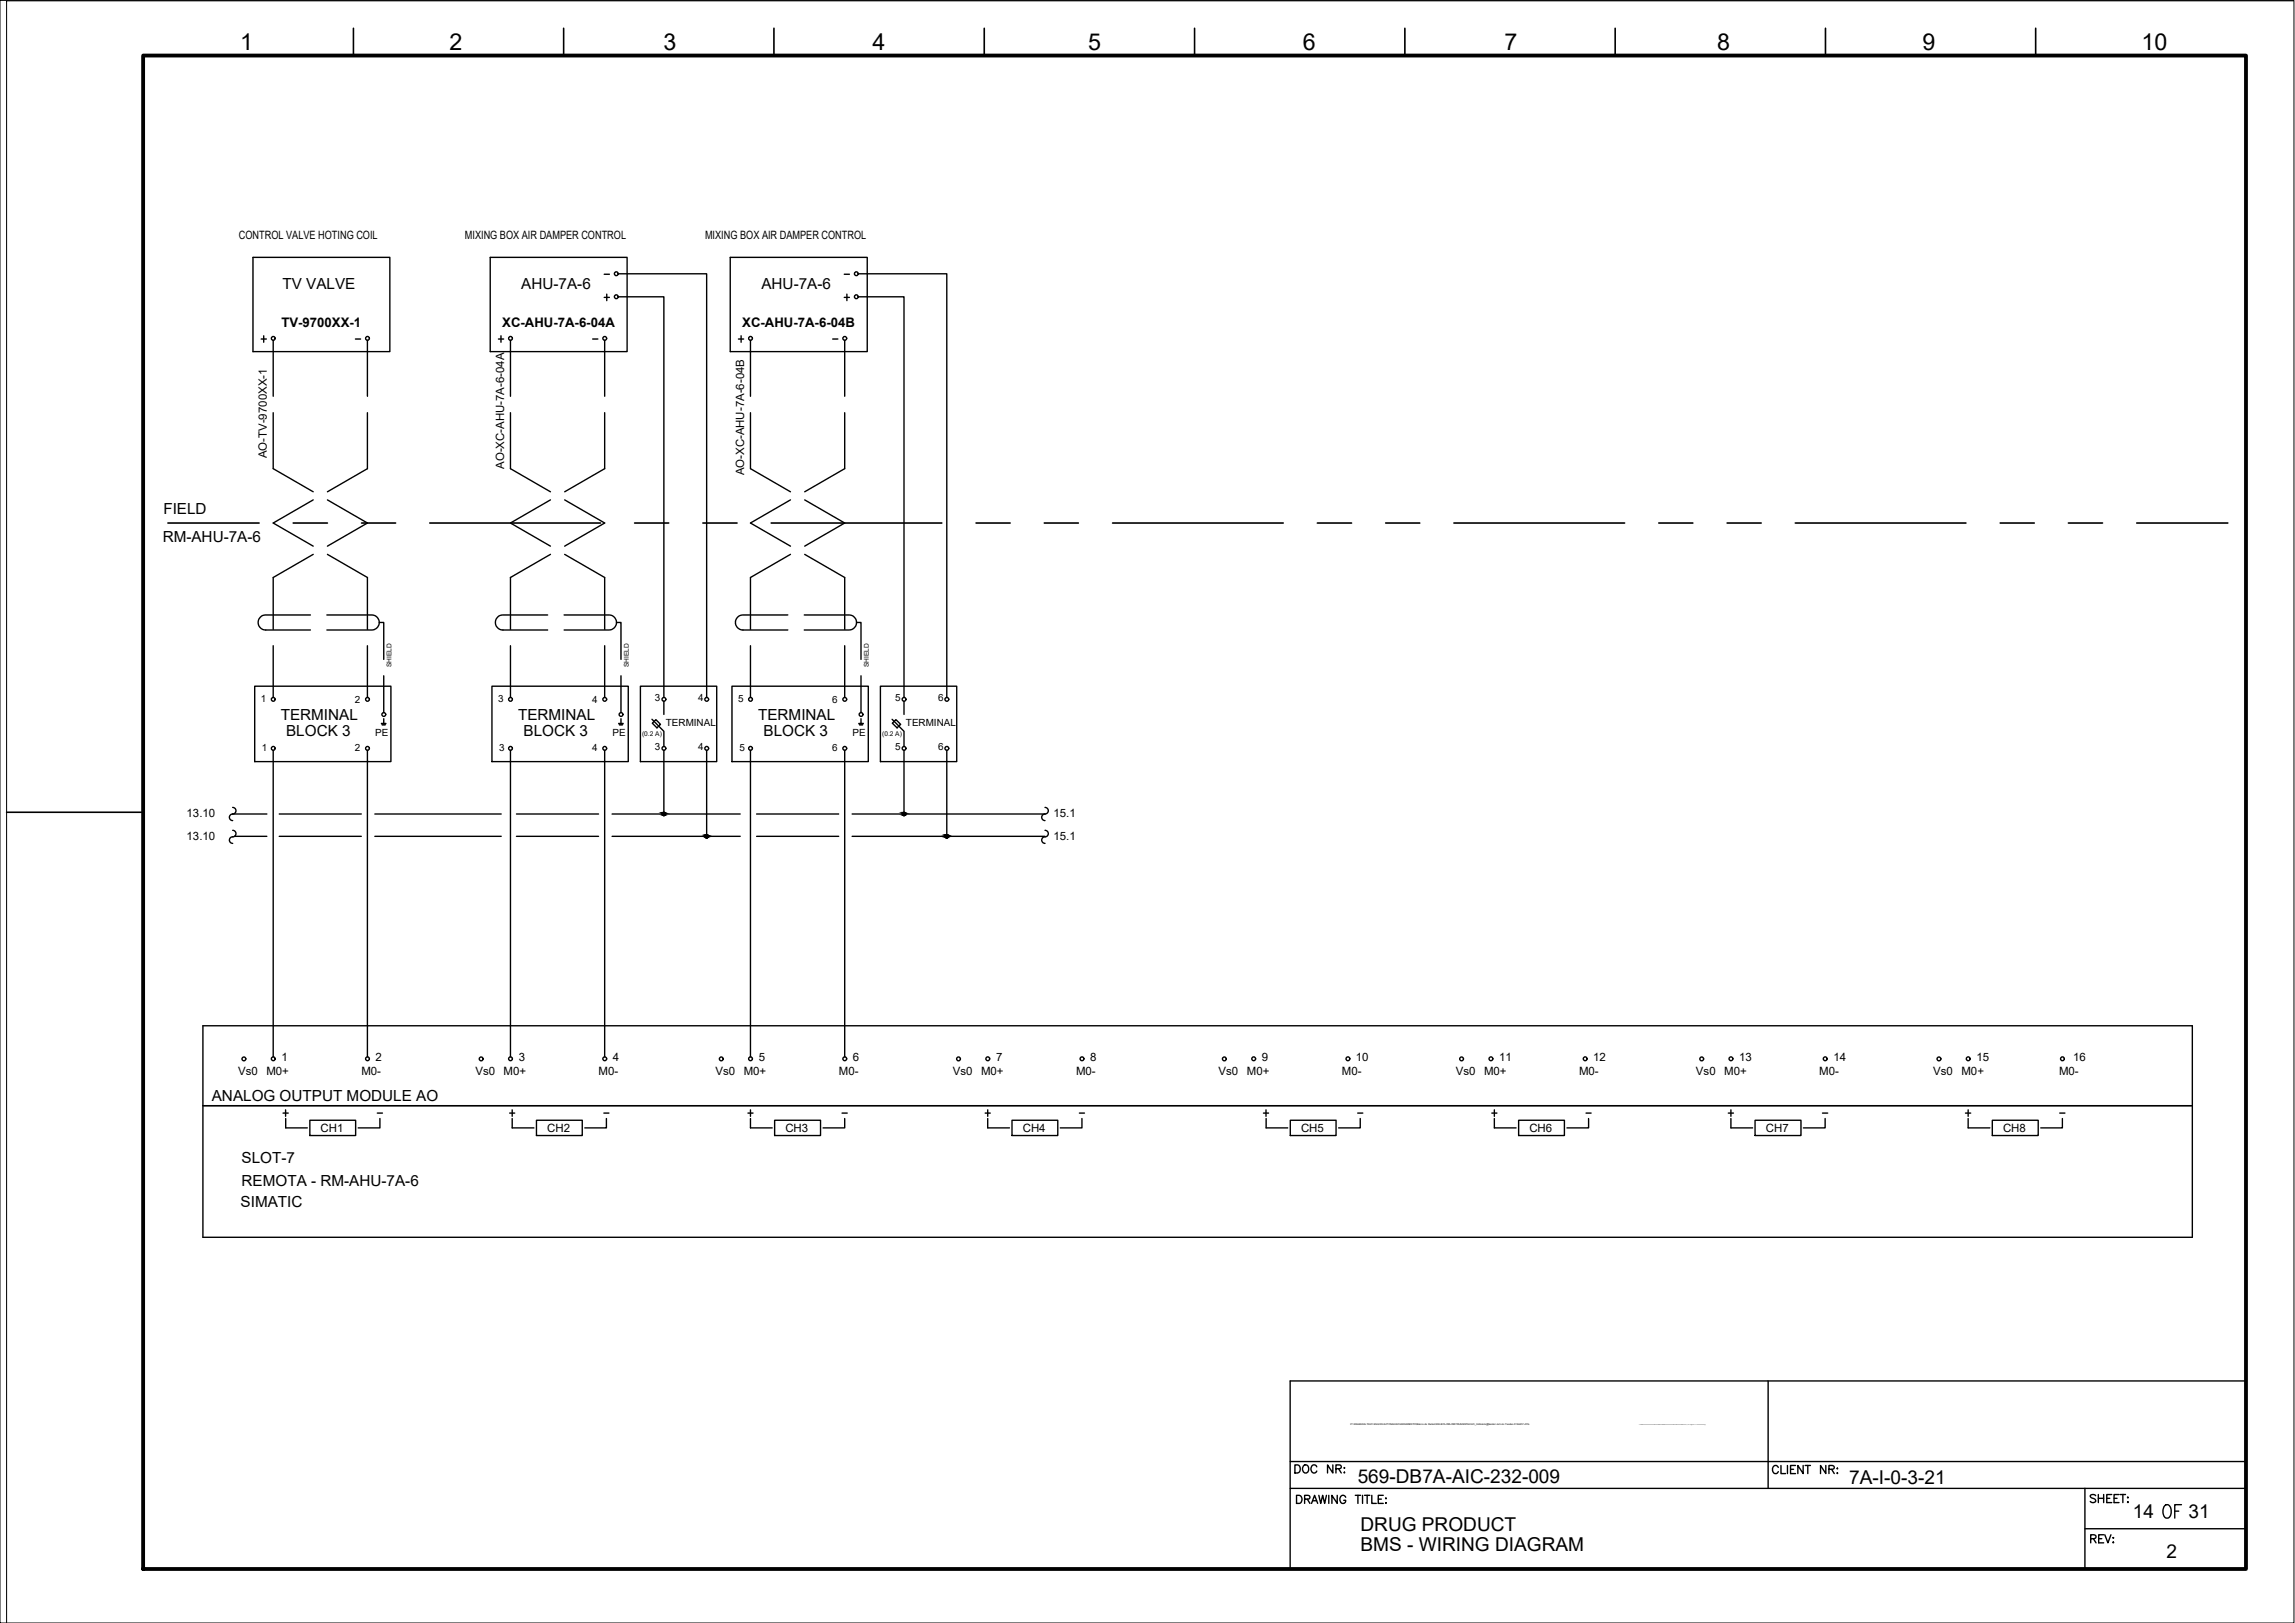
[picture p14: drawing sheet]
<svg xmlns="http://www.w3.org/2000/svg" width="420mm" height="297mm" viewBox="0 0 420 297" stroke-linecap="round" stroke-linejoin="round" font-family="sans-serif">
<defs><g id="words">
<text font-size="5.7" x="394.8" y="279">OF</text>
<g font-size="4.3">
<text x="44" y="9.1">1</text>
<text x="82.3" y="9.1">2</text>
<text x="121.5" y="9.1">3</text>
<text x="159.7" y="9.1">4</text>
<text x="199.2" y="9.1">5</text>
<text x="238.5" y="9.1">6</text>
<text x="275.4" y="9.1">7</text>
<text x="314.3" y="9.1">8</text>
<text x="352" y="9.1">9</text>
<text x="392" y="9.1">10</text>
</g>
<g font-size="4">
<text x="46.6" y="63.9">+</text>
<text x="90" y="63.9">+</text>
</g>
<g font-size="3.5">
<text x="248.6" y="271.4">569-DB7A-AIC-232-009</text>
<text x="338.5" y="271.5">7A-I-0-3-21</text>
<text x="249.1" y="280.3">DRUG PRODUCT</text>
<text x="390.5" y="277.8">14</text>
<text x="400.7" y="277.8">31</text>
<text x="249.1" y="283.8">BMS - WIRING DIAGRAM</text>
<text x="396.6" y="285.1">2</text>
</g>
<g font-size="2.8">
<text x="51.7" y="52.9">TV VALVE</text>
<text x="95.4" y="52.9">AHU-7A-6</text>
<text x="139.4" y="52.9">AHU-7A-6</text>
<text x="29.9" y="94">FIELD</text>
<text x="29.8" y="99.2">RM-AHU-7A-6</text>
<text x="51.4" y="131.7">TERMINAL</text>
<text x="94.8" y="131.7">TERMINAL</text>
<text x="138.8" y="131.7">TERMINAL</text>
<text x="52.4" y="134.6">BLOCK 3</text>
<text x="95.8" y="134.6">BLOCK 3</text>
<text x="139.8" y="134.6">BLOCK 3</text>
<text x="38.8" y="201.5">ANALOG OUTPUT MODULE AO</text>
<text x="44.2" y="212.8">SLOT-7</text>
<text x="44" y="220.9">SIMATIC</text>
<text x="44.2" y="217">REMOTA - RM-AHU-7A-6</text>
</g>
<g font-size="2.6">
<text x="109.4" y="51.5">-</text>
<text x="153.5" y="51.5">-</text>
<text x="63.9" y="63.1">-</text>
<text x="107.2" y="63.1">-</text>
<text x="151.3" y="63.1">-</text>
<text x="67.7" y="205">-</text>
<text x="109.4" y="205">-</text>
<text x="152.8" y="205">-</text>
<text x="196.5" y="205">-</text>
<text x="247.3" y="205">-</text>
<text x="289.3" y="205">-</text>
<text x="332.3" y="205">-</text>
<text x="375.7" y="205">-</text>
</g>
<g font-size="2.4">
<text x="51.5" y="59.9">TV-9700XX-1</text>
<text x="91.9" y="59.9">XC-AHU-7A-6-04A</text>
<text x="135.9" y="59.9">XC-AHU-7A-6-04B</text>
</g>
<g font-size="2.1">
<text x="43.7" y="43.8">CONTROL VALVE HOTING COIL</text>
<text x="85.1" y="43.8">MIXING BOX AIR DAMPER CONTROL</text>
<text x="129.1" y="43.8">MIXING BOX AIR DAMPER CONTROL</text>
<text x="48.9" y="83.9" transform="rotate(-90 48.9 83.9)">AO-TV-9700XX-1</text>
<text x="92.3" y="85.8" transform="rotate(-90 92.3 85.8)">AO-XC-AHU-7A-6-04A</text>
<text x="136.2" y="87" transform="rotate(-90 136.2 87)">AO-XC-AHU-7A-6-04B</text>
<text x="34.2" y="149.5">13.10</text>
<text x="192.9" y="149.5">15.1</text>
<text x="34.2" y="153.7">13.10</text>
<text x="192.9" y="153.7">15.1</text>
<text x="43.6" y="196.8">Vs0</text>
<text x="48.8" y="196.8">M0+</text>
<text x="51.5" y="194.2">1</text>
<text x="66.2" y="196.8">M0-</text>
<text x="68.7" y="194.2">2</text>
<text x="87.1" y="196.8">Vs0</text>
<text x="92.2" y="196.8">M0+</text>
<text x="95" y="194.2">3</text>
<text x="109.6" y="196.8">M0-</text>
<text x="112.2" y="194.2">4</text>
<text x="131" y="196.8">Vs0</text>
<text x="136.2" y="196.8">M0+</text>
<text x="138.9" y="194.2">5</text>
<text x="153.6" y="196.8">M0-</text>
<text x="156.1" y="194.2">6</text>
<text x="174.4" y="196.8">Vs0</text>
<text x="179.6" y="196.8">M0+</text>
<text x="182.4" y="194.2">7</text>
<text x="197" y="196.8">M0-</text>
<text x="199.6" y="194.2">8</text>
<text x="223.1" y="196.8">Vs0</text>
<text x="228.3" y="196.8">M0+</text>
<text x="231" y="194.2">9</text>
<text x="245.7" y="196.8">M0-</text>
<text x="248.2" y="194.2">10</text>
<text x="266.5" y="196.8">Vs0</text>
<text x="271.7" y="196.8">M0+</text>
<text x="274.4" y="194.2">11</text>
<text x="289.1" y="196.8">M0-</text>
<text x="291.7" y="194.2">12</text>
<text x="310.5" y="196.8">Vs0</text>
<text x="315.7" y="196.8">M0+</text>
<text x="318.4" y="194.2">13</text>
<text x="333.1" y="196.8">M0-</text>
<text x="335.6" y="194.2">14</text>
<text x="353.9" y="196.8">Vs0</text>
<text x="359.1" y="196.8">M0+</text>
<text x="361.8" y="194.2">15</text>
<text x="377" y="196.8">M0-</text>
<text x="379.6" y="194.2">16</text>
<text x="58.7" y="207.2">CH1</text>
<text x="100.2" y="207.2">CH2</text>
<text x="143.8" y="207.2">CH3</text>
<text x="187.2" y="207.2">CH4</text>
<text x="238.2" y="207.2">CH5</text>
<text x="280" y="207.2">CH6</text>
<text x="323.3" y="207.2">CH7</text>
<text x="366.7" y="207.2">CH8</text>
</g>
<g font-size="1.8">
<text x="47.8" y="128.6">1</text>
<text x="65" y="128.6">2</text>
<text x="91.2" y="128.6">3</text>
<text x="108.4" y="128.6">4</text>
<text x="119.9" y="128.3">3</text>
<text x="127.8" y="128.3">4</text>
<text x="135.2" y="128.6">5</text>
<text x="152.4" y="128.6">6</text>
<text x="163.9" y="128.3">5</text>
<text x="171.7" y="128.3">6</text>
<text x="48" y="137.4">1</text>
<text x="65" y="137.5">2</text>
<text x="68.7" y="134.8">PE</text>
<text x="91.4" y="137.4">3</text>
<text x="108.4" y="137.5">4</text>
<text x="112.1" y="134.8">PE</text>
<text x="119.9" y="137.3">3</text>
<text x="121.9" y="132.9">TERMINAL</text>
<text x="127.8" y="137.3">4</text>
<text x="135.4" y="137.4">5</text>
<text x="152.4" y="137.5">6</text>
<text x="156.1" y="134.8">PE</text>
<text x="163.9" y="137.3">5</text>
<text x="165.9" y="132.9">TERMINAL</text>
<text x="171.7" y="137.3">6</text>
</g>
<g font-size="1.2">
<text x="71.7" y="122.1" transform="rotate(-90 71.7 122.1)">SHIELD</text>
<text x="115.1" y="122.1" transform="rotate(-90 115.1 122.1)">SHIELD</text>
<text x="159.1" y="122.1" transform="rotate(-90 159.1 122.1)">SHIELD</text>
<text x="117.6" y="134.7">(0.2 A)</text>
<text x="161.5" y="134.7">(0.2 A)</text>
</g>
<text font-size=".5" x="247.3" y="260.8">P:\569-BAXALTA\01.ENG\03.AUTOMACAO\ANDAMENTO\Banco de Dados\569-B7A-INS-INSTRUMENTACAO_moliveira@tessler-com-br-Tessler-5164457.JPG</text>
</g></defs>
<!-- layer: G-TTLB-TTLB -->
<path d="M26.2 10.2h385v277h-385z" fill="none" stroke="#000" stroke-width=".7"/>
<!-- layer: G-TTLB-OTLN -->
<path d="M419.9 .2h-418.7v296.8" fill="none" stroke="#000" stroke-width=".18"/>
<!-- layer: G-TTLB-INDX -->
<path d="M64.7 5.2v5M103.2 5.2v5M141.7 5.2v5M180.2 5.2v5M218.7 5.2v5M257.2 5.2v5M295.7 5.2v5M334.2 5.2v5M372.7 5.2v5M1.2 148.7h25" fill="none" stroke="#000" stroke-width=".3"/>
<!-- layer: LGSP IA4$0$LG_PLOT -->
<path d="M323.7 252.7v19.7M236.2 267.5h175M236.2 272.4h175M381.7 279.8h29.5M381.7 272.4v14.8M236.2 287.2h175" fill="none" stroke="#000" stroke-width=".25"/>
<!-- layer: LG_PLOT -->
<g fill="none" stroke="#000" stroke-width=".25">
<path d="M411.2 252.7h-175v34.5M237.1 268.1h.5a.8 .8 0 0 1 .5 .7 .8 .8 0 0 1-.5 .8h-.5zM237.4 273.7h.5a.8 .8 0 0 1 .5 .7 .8 .8 0 0 1-.5 .8h-.5zM238.6 268.3a.6 .6 0 0 1 .8-.1 .6 .6 0 0 1 .2 .8 .56 .56 0 0 1-.6 .6 .56 .56 0 0 1-.5-.6zM238.8 274.4l.9-.1 .1-.2v-.3l-.3-.1h-.7v1.5M239.3 274.4l.5 .8M240.1 275.2l.6-1.5 .5 1.5M240.3 274.7h.7M241.1 268.5a.54 .54 0 0 0-.7-.4 .54 .54 0 0 0-.4 .6 .6 .6 0 0 0 .3 .8 .6 .6 0 0 0 .8-.3M241.4 273.7l.4 1.5 .3-1.5 .4 1.5 .3-1.5M243.3 273.7v1.5M244 268.1v1.5l-1-1.5v1.5"/>
<path d="M244.6 268.8l.8-.1 .2-.2-.1-.2-.3-.2h-.6v1.5M244.8 273.7v1.5l-1-1.5v1.5M245.1 268.8l.5 .8M246.1 269.5h.1zM246.1 268.6v.1zM246.4 274a.54 .54 0 0 0-.7-.3 .54 .54 0 0 0-.4 .5 .61 .61 0 0 0 .2 .8 .61 .61 0 0 0 .8-.1l.1-.3h-.4M248.1 273.7h1M248.6 273.7v1.5M249.4 273.7v1.5M249.8 273.7h1M250.3 273.7v1.5M251.1 273.7v1.5h.9"/>
<path d="M252.3 274.4h.6M253.2 273.7h-.9v1.5h.9M253.7 274.2h.1zM253.7 275v.2zM325.6 268.6a.54 .54 0 0 0-.7-.4 .54 .54 0 0 0-.4 .6 .6 .6 0 0 0 .2 .8 .6 .6 0 0 0 .8-.1l.1-.2M326.1 268.2v1.5h.8M327.2 268.2v1.5M327.8 268.9h.6M328.7 268.2h-.9v1.5h.9M330.1 268.2v1.5l-1-1.5v1.5M330.5 268.2h.9M331 268.2v1.5"/>
<path d="M334.3 268.2v1.5l-1-1.5v1.5M334.8 268.9l.9-.1 .1-.2-.1-.2-.3-.2h-.6v1.5M335.3 268.9l.5 .8M336.3 268.8h.1zM336.4 269.5v.2zM383.7 273.7a.57 .57 0 0 0-1 .2l.2 .3 .6 .2 .2 .4a.66 .66 0 0 1-1 0M384.2 273.5v1.5M384.2 274.2h.9M385.1 273.5v1.5M385.7 274.2h.5M386.6 273.5h-.9v1.5h.9M387 274.2h.6"/>
<path d="M387.9 273.5h-.9v1.5h.9M388.2 273.5h.9M388.6 273.5v1.5M389.5 274.1h.1zM389.5 274.9h.1zM382.8 281.6l.8-.1 .1-.2v-.3l-.3-.1h-.6v1.5M383.2 281.6l.5 .8M384.2 281.6h.6M385.1 280.9h-.9v1.5h.9M385.3 280.9l.6 1.5 .6-1.5M386.8 281.5h.2zM386.9 282.2v.2z"/>
</g>
<!-- layer: I_LIMIT_LINE -->
<g fill="none" stroke="#000" stroke-width=".3">
<path d="M30.7 95.7h16.7M53.7 95.7h6.2M66.2 95.7h6.2M78.7 95.7h31.2M116.2 95.7h6.2M128.7 95.7h6.2M141.2 95.7h31.2M178.7 95.7h6.2M191.2 95.7h6.2M203.7 95.7h31.2M241.2 95.7h6.2M253.7 95.7h6.2"/>
<path d="M266.2 95.7h31.2M303.7 95.7h6.2M316.2 95.7h6.2M328.7 95.7h31.2M366.2 95.7h6.2M378.7 95.7h6.2M391.2 95.7h16.7"/>
</g>
<!-- layer: 0 -->
<g fill="none" stroke="#000" stroke-width=".25">
<path d="M113.2 54.3h8.3v73.4M113.2 50.1h16.2v77.6M157.1 54.3h8.4v73.4M157.1 50.1h16.2v77.6M121.5 137.3v11.7M129.4 137.3v15.8M165.5 137.3v11.7M173.3 137.3v15.8M42.6 149h6.3M42.9 153.1h6M51.1 149h15M51.1 153.1h15"/>
<path d="M68.6 149h23.2M68.6 153.1h23.2M94.6 149h15M94.6 153.1h15M112.1 149h23.4M112.1 153.1h23.4M138.5 149h15M138.5 153.1h15M156 149h35.3M156 153.1h35.3M401.4 187.7v38.7"/>
<circle cx="121.5" cy="149" r=".31"/>
<circle cx="129.4" cy="153.1" r=".31"/>
<circle cx="165.5" cy="149" r=".31"/>
<circle cx="173.3" cy="153.1" r=".31"/>
</g>
<!-- layer: I_DATA -->
<g fill="none" stroke="#000" stroke-width=".25">
<path d="M46.3 47.1h25.1v17.3h-25.1zM89.7 47.1h25.1v17.3h-25.1zM110.6 54.4h1M111.1 53.8v1.2M133.7 47.1h25.1v17.3h-25.1zM154.6 54.4h.9M155 53.8v1.2M135.2 62h.9M135.7 61.5v1.1M46.6 125.6h25v13.8h-25zM69.8 132.4h.9M69.9 132.5h.7"/>
<path d="M70 132.7h.5M70.3 131.5v.9M90.1 125.6h24.9v13.8h-24.9zM113.3 132.4h.8M113.3 132.5h.7M113.4 132.7h.5M113.7 131.5v.9M117.2 125.6h14v13.8h-14zM134 125.6h25v13.8h-25zM157.2 132.4h.9M157.3 132.5h.7M157.4 132.7h.5"/>
<path d="M157.6 131.5v.9M161.2 125.6h14v13.8h-14zM401.4 187.7h-364.3v38.7h364.3M37.1 202.4h364.3M51.8 203.7h1M52.3 203.1v1.2M52.3 204.7v1.7h4M56.7 205h8.4v2.8h-8.4zM69.6 204.7v1.7h-4M93.3 203.7h.9M93.8 204.7v1.7h3.9M93.8 203.1v1.2"/>
<path d="M98.2 205h8.4v2.8h-8.4zM111 204.7v1.7h-3.9M136.9 203.7h1M137.4 204.7v1.7h4M137.4 203.1v1.2M141.8 205h8.4v2.8h-8.4zM154.6 204.7v1.7h-3.9M180.4 203.7h.9M180.8 204.7v1.7h4M180.8 203.1v1.2M185.3 205h8.4v2.8h-8.4zM198.1 204.7v1.7h-4"/>
<path d="M231.3 203.7h.9M231.8 203.1v1.2M231.8 204.7v1.7h4M236.2 205h8.4v2.8h-8.4zM249 204.7v1.7h-3.9M273.1 203.7h.9M273.6 204.7v1.7h4M273.6 203.1v1.2M278 205h8.4v2.8h-8.4zM290.8 204.7v1.7h-3.9M316.4 203.7h1M316.9 204.7v1.7h4"/>
<path d="M316.9 203.1v1.2M321.3 205h8.4v2.8h-8.4zM334.1 204.7v1.7h-3.9M359.8 203.7h1M360.3 204.7v1.7h4M360.3 203.1v1.2M364.7 205h8.4v2.8h-8.4zM377.6 204.7v1.7h-4"/>
<circle cx="112.8" cy="54.3" r=".35"/>
<circle cx="156.8" cy="54.3" r=".35"/>
<circle cx="137.4" cy="61.9" r=".35"/>
<circle cx="50" cy="128" r=".35"/>
<circle cx="50" cy="137" r=".35"/>
<circle cx="67.3" cy="128" r=".35"/>
<circle cx="67.3" cy="137" r=".35"/>
<circle cx="70.3" cy="130.8" r=".35"/>
<circle cx="93.5" cy="128" r=".35"/>
<circle cx="93.5" cy="137" r=".35"/>
<circle cx="110.7" cy="128" r=".35"/>
<circle cx="110.7" cy="137" r=".35"/>
<circle cx="113.7" cy="130.8" r=".35"/>
<circle cx="121.5" cy="137" r=".35"/>
<circle cx="121.5" cy="128" r=".35"/>
<circle cx="129.4" cy="128" r=".35"/>
<circle cx="129.4" cy="137" r=".35"/>
<circle cx="137.4" cy="137" r=".35"/>
<circle cx="137.4" cy="128" r=".35"/>
<circle cx="154.7" cy="128" r=".35"/>
<circle cx="154.7" cy="137" r=".35"/>
<circle cx="157.6" cy="130.8" r=".35"/>
<circle cx="165.5" cy="137" r=".35"/>
<circle cx="165.5" cy="128" r=".35"/>
<circle cx="173.3" cy="137" r=".35"/>
<circle cx="173.3" cy="128" r=".35"/>
<circle cx="44.7" cy="193.8" r=".35"/>
<circle cx="50" cy="193.8" r=".35"/>
<circle cx="67.3" cy="193.8" r=".35"/>
<circle cx="88.1" cy="193.8" r=".35"/>
<circle cx="93.5" cy="193.8" r=".35"/>
<circle cx="110.7" cy="193.8" r=".35"/>
<circle cx="132" cy="193.8" r=".35"/>
<circle cx="137.4" cy="193.8" r=".35"/>
<circle cx="154.7" cy="193.8" r=".35"/>
<circle cx="175.5" cy="193.8" r=".35"/>
<circle cx="180.8" cy="193.8" r=".35"/>
<circle cx="198.1" cy="193.8" r=".35"/>
<circle cx="224.1" cy="193.8" r=".35"/>
<circle cx="229.5" cy="193.8" r=".35"/>
<circle cx="246.8" cy="193.8" r=".35"/>
<circle cx="267.6" cy="193.8" r=".35"/>
<circle cx="273" cy="193.8" r=".35"/>
<circle cx="290.2" cy="193.8" r=".35"/>
<circle cx="311.5" cy="193.8" r=".35"/>
<circle cx="316.9" cy="193.8" r=".35"/>
<circle cx="334.1" cy="193.8" r=".35"/>
<circle cx="355" cy="193.8" r=".35"/>
<circle cx="360.3" cy="193.8" r=".35"/>
<circle cx="377.6" cy="193.8" r=".35"/>
</g>
<!-- layer: I_TABS -->
<g fill="none" stroke="#000" stroke-width=".25">
<path d="M50 62.3v10.2M50 75.5v10.3l7.3 4.2M67.3 62.3v10.2M67.3 75.5v10.3l-7.4 4.2M93.5 62.3v10.2M93.5 75.5v10.3l7.3 4.2M110.7 62.3v10.2M110.7 75.5v10.3l-7.3 4.2M137.4 62.3v10.2M137.4 75.5v10.3l7.3 4.2M154.6 62.3v10.2M154.6 75.5v10.3l-7.3 4.2"/>
<path d="M57.3 91.5l-7.3 4.2 7.3 4.3M59.9 91.5l7.4 4.2-7.4 4.3M100.8 91.5l-7.3 4.2 7.3 4.3M103.4 91.5l7.3 4.2-7.3 4.3M144.7 91.5l-7.3 4.2 7.3 4.3M147.3 91.5l7.3 4.2-7.3 4.3M50 118.2v9.5M56.8 112.6h-8.2a1.38 1.38 0 0 0-1.3 1.3 1.38 1.38 0 0 0 1.3 1.4h8.2M57.3 101.5l-7.3 4.2v9.5M59.8 112.6h8.3a1.38 1.38 0 0 1 1.3 1.3 1.38 1.38 0 0 1-1.3 1.4h-8.3M59.9 101.5l7.4 4.2v9.5M67.3 118.2v9.5"/>
<path d="M69.4 113.9h.9v6.8M93.5 118.2v9.5M100.3 112.6h-8.2a1.38 1.38 0 0 0-1.4 1.3 1.38 1.38 0 0 0 1.4 1.4h8.2M100.8 101.5l-7.3 4.2v9.5M103.3 112.6h8.2a1.38 1.38 0 0 1 1.4 1.3 1.38 1.38 0 0 1-1.4 1.4h-8.2M103.4 101.5l7.3 4.2v9.5M110.7 118.2v9.5M112.9 113.9h.8v6.8M137.4 118.2v9.5M144.2 112.6h-8.2a1.38 1.38 0 0 0-1.4 1.3 1.38 1.38 0 0 0 1.4 1.4h8.2M144.7 101.5l-7.3 4.2v9.5M147.2 112.6h8.2a1.38 1.38 0 0 1 1.4 1.3 1.38 1.38 0 0 1-1.4 1.4h-8.2"/>
<path d="M147.3 101.5l7.3 4.2v9.5M154.6 118.2v9.5M156.8 113.9h.8v6.8M50 137.3v56.1M67.3 137.3v56.1M70.3 123.7v6.7M93.5 137.3v56.1M110.7 137.3v56.1M113.7 123.7v6.7M137.4 137.3v56.1M154.6 137.3v56.1M157.6 123.7v6.7"/>
<path d="M42.6 147.8a.64 .64 0 0 1 .6 .7 .64 .64 0 0 1-.8 .5 .6 .6 0 0 0-.4 .7 .6 .6 0 0 0 .6 .5M42.6 152a.6 .6 0 0 1 .6 .6 .6 .6 0 0 1-.6 .6M42.6 153.1a.6 .6 0 0 0-.6 .7 .6 .6 0 0 0 .6 .6M191.3 147.8a.64 .64 0 0 1 .6 .7 .64 .64 0 0 1-.8 .5 .6 .6 0 0 0-.4 .7 .6 .6 0 0 0 .6 .5M191.3 152a.6 .6 0 0 1 .6 .6 .6 .6 0 0 1-.6 .6M191.3 153.1a.6 .6 0 0 0-.6 .7 .6 .6 0 0 0 .6 .6"/>
</g>
<!-- layer: EI-CTRL -->
<path d="M119.4 131.6l2.1 2.2v2.8M119.4 132.4l.7-.7 .8 .9-.6 .6zM121.5 128.3v2.5M163.3 131.6l2.2 2.2v2.8M163.4 132.4l.6-.7 .9 .9-.7 .6zM165.5 128.3v2.5" fill="none" stroke="#000" stroke-width=".25"/>
<!-- layer: 0 -->
<g fill="#000" stroke="#000" stroke-width=".18">
<path d="M121.4 148.7h.1zM129.3 152.8h.1zM165.4 148.7h.1zM173.2 152.8h.1z"/>
<path d="M121.4 148.7l.1 .1zM121.4 148.7l.1 .1z"/>
<path d="M121.3 148.8h.2zM121.3 148.8h.2z"/>
<path d="M121.3 148.8h.2zM121.3 148.8h.2z"/>
<path d="M121.3 148.8l.2 .1zM121.3 148.8l.2 .1z"/>
<path d="M121.3 148.9h.2zM121.3 148.9h.2z"/>
<path d="M121.3 148.9l.2 .1zM121.3 148.9l.2 .1z"/>
<path d="M121.5 148.7h.1zM121.5 148.7h.1z"/>
<path d="M121.5 149.3h.1zM121.5 149.3h.1z"/>
<path d="M121.5 148.7h.2zM121.5 148.7h.2z"/>
<path d="M121.5 148.7l.2 .1zM121.5 148.7l.2 .1z"/>
<path d="M121.4 149.3h.3zM121.4 149.3h.2z"/>
<path d="M121.5 148.8h.3zM121.5 148.8h.3z"/>
<path d="M121.4 149.2h.3zM121.4 149.2l.3 .1z"/>
<path d="M121.5 148.8h.3zM121.5 148.8h.3z"/>
<path d="M121.3 149.2h.5zM121.3 149.2h.4z"/>
<path d="M121.3 149.1h.5zM121.3 149.1l.5 .1z"/>
<path d="M121.5 148.8l.3 .1zM121.5 148.8l.3 .1z"/>
<path d="M121.5 148.9h.3zM121.5 148.9h.3z"/>
<path d="M121.5 148.9l.3 .1zM121.5 148.9l.3 .1z"/>
<path d="M121.2 149h.6zM121.2 149h.6z"/>
<path d="M121.3 149l.5 .1zM121.3 149l.5 .1z"/>
<path d="M121.3 149.1h.5zM121.3 149.1h.5z"/>
<path d="M129.3 152.8h.1zM129.2 152.8h.2z"/>
<path d="M129.2 152.8l.2 .1zM129.2 152.8l.2 .1z"/>
<path d="M129.2 152.9h.2zM129.1 152.9h.3z"/>
<path d="M129.1 152.9h.3zM129.1 152.9h.3z"/>
<path d="M129.1 152.9l.3 .1zM129.1 152.9l.3 .1z"/>
<path d="M129.1 153h.3zM129.1 153h.3z"/>
<path d="M129.1 153l.3 .1zM129.1 153l.3 .1z"/>
<path d="M129.4 152.8h.1zM129.4 152.8h.1z"/>
<path d="M129.3 153.4h.2zM129.3 153.4h.1z"/>
<path d="M129.4 152.8h.1zM129.4 152.8h.1z"/>
<path d="M129.2 153.3h.3zM129.2 153.3l.3 .1z"/>
<path d="M129.4 152.8l.2 .1zM129.4 152.8l.2 .1z"/>
<path d="M129.4 152.9h.2zM129.4 152.9h.2z"/>
<path d="M129.2 153.3h.4zM129.2 153.3h.3z"/>
<path d="M129.2 153.3h.4zM129.2 153.3h.4z"/>
<path d="M129.4 152.9h.2zM129.4 152.9h.2z"/>
<path d="M129.4 152.9l.2 .1zM129.4 152.9l.2 .1z"/>
<path d="M129.1 153.2h.5zM129.1 153.2l.5 .1z"/>
<path d="M129.4 153h.3zM129.4 153h.3z"/>
<path d="M129.1 153.2h.5zM129.1 153.2h.5z"/>
<path d="M129.4 153l.3 .1zM129.4 153l.3 .1z"/>
<path d="M129.1 153.1h.6zM129.1 153.1h.6z"/>
<path d="M129.1 153.1h.6zM129.1 153.1l.5 .1z"/>
<path d="M165.4 148.7h.1zM165.4 148.7h.1z"/>
<path d="M165.4 148.7l.1 .1zM165.4 148.7l.1 .1z"/>
<path d="M165.3 148.8h.2zM165.3 148.8h.2z"/>
<path d="M165.3 148.8h.2zM165.3 148.8h.2z"/>
<path d="M165.2 148.8l.3 .1zM165.2 148.8l.3 .1z"/>
<path d="M165.2 148.9h.3zM165.2 148.9h.3z"/>
<path d="M165.2 148.9l.3 .1zM165.2 148.9l.3 .1z"/>
<path d="M165.5 148.7h.1zM165.5 148.7h.1z"/>
<path d="M165.4 149.3h.2zM165.4 149.3h.1z"/>
<path d="M165.5 148.7h.2zM165.5 148.7h.2z"/>
<path d="M165.4 149.3h.2zM165.4 149.3h.2z"/>
<path d="M165.5 148.7l.2 .1zM165.5 148.7l.2 .1z"/>
<path d="M165.3 149.2h.4zM165.3 149.2l.3 .1z"/>
<path d="M165.5 148.8h.2zM165.5 148.8h.2z"/>
<path d="M165.3 149.2h.4zM165.3 149.2h.4z"/>
<path d="M165.5 148.8h.3zM165.5 148.8h.3z"/>
<path d="M165.5 148.8l.3 .1zM165.5 148.8l.3 .1z"/>
<path d="M165.2 149.1h.6zM165.2 149.1l.5 .1z"/>
<path d="M165.5 148.9h.3zM165.5 148.9h.3z"/>
<path d="M165.2 149.1h.6zM165.2 149.1h.6z"/>
<path d="M165.5 148.9l.3 .1zM165.5 148.9l.3 .1z"/>
<path d="M165.2 149h.6zM165.2 149h.6z"/>
<path d="M165.2 149h.6zM165.2 149l.6 .1z"/>
<path d="M173.2 152.8h.1zM173.2 152.8h.1z"/>
<path d="M173.2 152.8l.1 .1zM173.1 152.9h.2z"/>
<path d="M173.1 152.9h.2zM173.1 152.9h.2z"/>
<path d="M173.1 152.9h.2zM173.1 152.9h.2z"/>
<path d="M173.1 152.9l.2 .1zM173.1 152.9l.2 .1z"/>
<path d="M173 153h.3zM173 153h.3z"/>
<path d="M173 153l.3 .1zM173 153l.3 .1z"/>
<path d="M173.2 153.4h.2zM173.2 153.4h.2z"/>
<path d="M173.3 152.8h.2zM173.3 152.8h.2z"/>
<path d="M173.2 153.3h.3zM173.2 153.3l.2 .1z"/>
<path d="M173.3 152.8l.2 .1zM173.3 152.8l.2 .1z"/>
<path d="M173.1 153.3h.4zM173.1 153.3h.4z"/>
<path d="M173.3 152.9h.2zM173.3 152.9h.2z"/>
<path d="M173.3 152.9h.3zM173.3 152.9h.3z"/>
<path d="M173.1 153.3h.4zM173.1 153.3h.4z"/>
<path d="M173.1 153.2h.5zM173.1 153.2l.4 .1z"/>
<path d="M173.3 152.9l.3 .1zM173.3 152.9l.3 .1z"/>
<path d="M173.3 153h.3zM173.3 153h.3z"/>
<path d="M173.3 153l.3 .1zM173.3 153l.3 .1z"/>
<path d="M173 153.1l.6 .1zM173 153.1l.6 .1z"/>
<path d="M173 153.2h.6zM173 153.2h.6z"/>
<path d="M173 153.1h.6zM173 153.1h.6z"/>
</g>
<path d="M0 .1h420v296.9h-420z" fill="none" stroke="#000" stroke-width=".18"/>
<use href="#words"/>
</svg>
